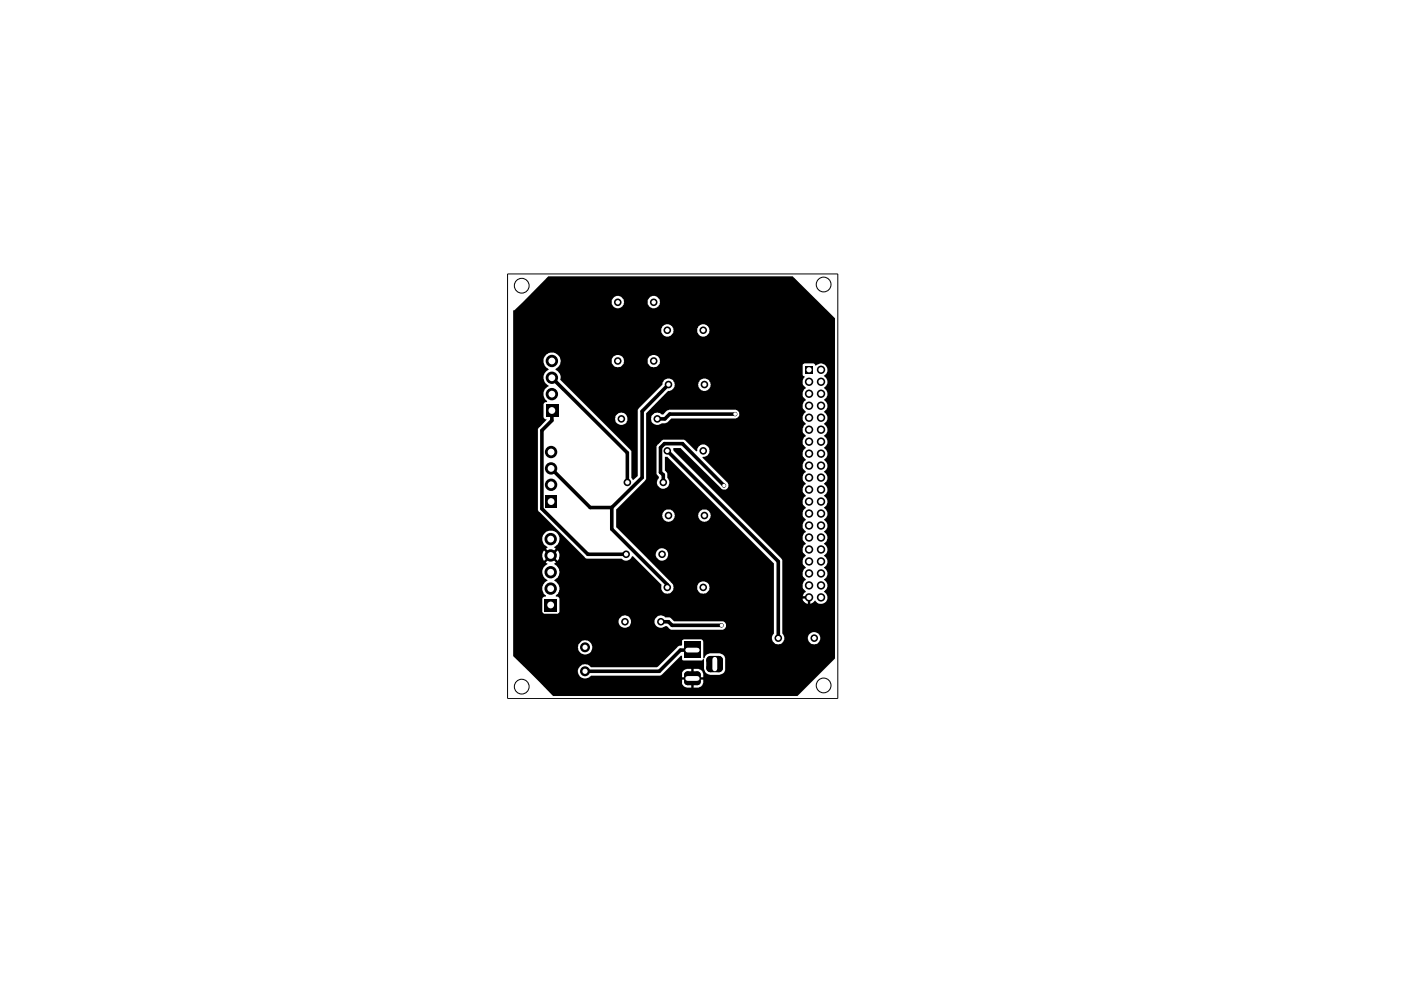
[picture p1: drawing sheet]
<svg xmlns="http://www.w3.org/2000/svg" width="297mm" height="210mm" viewBox="0 0 297 210" stroke-linecap="round" stroke-linejoin="round" font-family="sans-serif">
<g fill="#000">
<path d="M108.8 65.9l2-1.8h18.9a1.31 1.31 0 0 0 1.3 1.3 1.31 1.31 0 0 0 1.3-1.3h5v.4a1.32 1.32 0 0 0 2.1 .6 1.32 1.32 0 0 0 0-2.1 1.32 1.32 0 0 0-2.1 .6v.5h-5a1.31 1.31 0 0 0-1.3-1.3 1.31 1.31 0 0 0-1.3 1.3h-18.9l5.4-5.5h51.9l8.9 8.9v72.1l-7.9 8h-51.8l-2.9-3h30.2l.1 .6 .7 .5 2.7 .1a1.52 1.52 0 0 0 1-1v-.7h-2v1.7h-.5v-1.7h-2v.5h-30.2l-2.3-2.3h10.4a1.49 1.49 0 0 0 2 1.5l.5-.3 24.1 .1v-.8l-.3-.6-.7-.4h-1v1.7h-.5v-1.7h-1l-.6 .3-.4 .6v.8h-19.6l.3-.2h14.7l4.4-4.3 .2 .1v.7l.3 .2h3.9l.4-.3 .2 2.4a1.61 1.61 0 0 0 1.1 1h2.1l.6-.3 .4-.3 .2-.4-.1-2.7a1.24 1.24 0 0 0-1.1-.9h-2.1l-.6 .3-.7 .8-.1-3.6-.3-.4h-3.9l-.3 .2-.1 1.1-.8 .2-4.4 4.4h-14a1.52 1.52 0 0 0-1.7-.6 1.52 1.52 0 0 0-1.1 1.4h-10.4l-3.3-3.2v-1.9h13.7a1.54 1.54 0 0 0 1.8 1.6 1.54 1.54 0 0 0 1.2-2 1.54 1.54 0 0 0-2.1-.9l-.7 .7-.2 .6h-13.7v-5.4h22.3v.3a1.33 1.33 0 0 0 1.5 1 1.33 1.33 0 0 0 1.2-1.3h5v.3a1.33 1.33 0 0 0 2.2 .7h.4l.8 .7h11.1l.6-.6v-.6l-.5-.6h-10.5l-.9-.8h-1l-.2-.3-.5-.1-.9 .1-.5 .5-.1 .7h-5a1.31 1.31 0 0 0-2-1.2 1.3 1.3 0 0 0-.7 1.2h-22.3v-7h6.2l.2 1 .5 .4v.3l-.5 .1-.2 .3v2.8l.4 .4h2.8l.3-.2 .1-3a.63 .63 0 0 0-.7-.4l-.1-.2a1.74 1.74 0 0 0-.1-3l-.2-.3a1.89 1.89 0 0 0 1.1-1.7 1.89 1.89 0 0 0-1.1-1.7l.4-.4-1.1-1-1.1 1 .4 .3-.1 .1a1.86 1.86 0 0 0-.6 2.8l.7 .6-.1 .2a1.88 1.88 0 0 0-1 1.6h-6.2v-7h6.2l.3 1.1 1.1-1.1h.8l1 1.1a1.65 1.65 0 0 0 0-2.1l-1 1h-.8l-1-1-.3 .2-.1 .8h-6.2v-3.5h6.2a1.67 1.67 0 0 0 1.1 1.7v.2l-.4 .1 1.1 1.1 1.1-1.1-.4-.1 .1-.3a1.81 1.81 0 0 0 1-1.8 1.81 1.81 0 0 0-1.4-1.6 1.92 1.92 0 0 0-2.2 1.8h-6.2v-6.5h5.2l.1 .6 10.2 10h7.5a1.29 1.29 0 0 0 2.2-.5h.2l6.1 6.1-.1 1a1.36 1.36 0 0 0 1.5 .8 1.36 1.36 0 0 0 1.1-1.3h5v.5a1.34 1.34 0 0 0 2.1 .6 1.34 1.34 0 0 0 0-2.1 1.34 1.34 0 0 0-2.1 .6v.4h-5l-.1-.6-.5-.6-5.8-5.8h2.6l.1 .5a1.28 1.28 0 0 0 1.3 .9 1.28 1.28 0 0 0 1.2-1 1.28 1.28 0 0 0-.9-1.6 1.28 1.28 0 0 0-1.6 1l-.1 .2h-2.6l-5.8-5.7v-2.5h9.8l.1 .3a1.32 1.32 0 0 0 1.4 1.1 1.32 1.32 0 0 0 1.2-1.4h4.9l.1 .3a1.33 1.33 0 0 0 2.2 .7 1.33 1.33 0 0 0-.5-2.3 1.59 1.59 0 0 0-1.5 .5l-.3 .8h-4.9a1.83 1.83 0 0 0-.9-1.3 1.59 1.59 0 0 0-1.5 .5l-.3 .8h-9.8v-1.3l6.3-6.2 .1-1.6h2.2l.2 .6a.62 .62 0 0 1 .3 .5 .62 .62 0 0 1-.3 .6v.9l.6 .7a1.28 1.28 0 0 0 1.7-.4 1.28 1.28 0 0 0-.1-1.7l-.1-1.1-.5-.5v-2.9h.6l22.5 22.6-.1 14.9a1.35 1.35 0 0 0-.2 1.6 1.32 1.32 0 0 0 2.1 .3l.4-.7v-.3h5l.1 .7a1.32 1.32 0 0 0 2.1 .3 1.34 1.34 0 0 0 0-2 1.38 1.38 0 0 0-2.2 1h-5l-.2-.7-.2-.2v-7.4h4.3l.3 .7 .8 .3v-1.1l-5.4 .1v-2.9h4.3l.1 .7 .6 .6-.5 .4-.2 .6 1.6 .1v1.5l1.1-.7a1.37 1.37 0 0 0 2.2 .4 1.37 1.37 0 0 0-.3-2.2l-.1-.1 .4-.3a1.43 1.43 0 0 0-.4-2.2 1.43 1.43 0 0 0 0-2.6l.1-.1a1.47 1.47 0 0 0 .5-1.8l-.6-.6a1.43 1.43 0 0 0 0-2.6l.1-.1a1.45 1.45 0 0 0-.1-2.4 1.43 1.43 0 0 0 0-2.5 1.32 1.32 0 0 0 .7-1.2 1.32 1.32 0 0 0-.6-1.2l-.1-.2 .1-.1a1.45 1.45 0 0 0-.1-2.4 1.43 1.43 0 0 0 0-2.6l.1-.1a1.32 1.32 0 0 0 0-2.2l-.1-.2a1.43 1.43 0 0 0 0-2.5 1.43 1.43 0 0 0 0-2.6 1.41 1.41 0 0 0 .1-2.4v-.2a1.4 1.4 0 0 0-.1-2.5l.1-.1a1.32 1.32 0 0 0 0-2.2l-.1-.2 .1-.1a1.38 1.38 0 0 0 0-2.4v-.1a1.4 1.4 0 0 0-.1-2.5 1.41 1.41 0 0 0 .1-2.4v-.2a1.37 1.37 0 0 0 .3-2.1 1.37 1.37 0 0 0-2.1 .1l-.5-.6h-2l-.3 .3v2.2l.4 .3-.4 .9a1.49 1.49 0 0 0 .7 1.6l-.5 .3-.2 .6 .1 1 .6 .6-.5 .4a1.52 1.52 0 0 0 .5 2.2l-.5 .3-.2 .6 .1 .9 .6 .6-.6 .6a1.49 1.49 0 0 0 .6 2.1l-.6 .5a1.27 1.27 0 0 0 0 1.3l.6 .6-.6 .6a1.37 1.37 0 0 0 .6 2l-.1 .1a1.43 1.43 0 0 0 .1 2.4l-.5 .4-.2 .6a1.82 1.82 0 0 0 .7 1.6l-.5 .4-.2 .5 .1 1 .6 .6-.1 .1a1.43 1.43 0 0 0 .1 2.4l-.5 .4-.2 .6 .1 1 .6 .6-.6 .5a1.27 1.27 0 0 0 0 1.4l.6 .7-.6 .7-.1 .9 .7 .8-.1 .2a1.43 1.43 0 0 0 .1 2.4l-.5 .4-.2 .6 .1 .9 .6 .6-.1 .2a1.43 1.43 0 0 0 .1 2.4 1.52 1.52 0 0 0-.7 1.2h-4.3l-.1-5.6-23-22.9-.1-.5 1.7-.1 8.5 8.6 .3 .2 .9-.1 .3-.5v-.6l-.1-.3-5.4-5.4a1.38 1.38 0 0 0 1.5-1.1 1.38 1.38 0 0 0-1-1.6 1.45 1.45 0 0 0-1.7 1.5h-.1l-2.2-2.3-.4-.2h-4.5l-1.3 1.4v5.6h-2.2v-11.4h1l.1 .3a1.35 1.35 0 0 0 2.2 .6h.8l.4-.1 .8-.9h13.7l.7-.5 .1-.4-.2-.5-.6-.4h-14.2l-.4 .1-.8 .9-.4-.1a1.34 1.34 0 0 0-1.4-.2 1.34 1.34 0 0 0-.8 1.2h-1v-1.2l4.6-4.7a1.4 1.4 0 0 0 1.5-1.4h4.9l.1 .3a1.32 1.32 0 0 0 1.7 1 1.32 1.32 0 0 0 .8-1.8 1.32 1.32 0 0 0-2-.5l-.5 .6-.1 .4h-4.9l-.1-.4a1.34 1.34 0 0 0-2-.6l-.5 .6v.4l-5.3 5.4v14l-.9 .9-.4-.5v-5.7l-6.8-6.8h3.3l.1 .3a1.33 1.33 0 0 0 1.2 1 1.33 1.33 0 0 0 1.3-.9l-.1-.8a1.3 1.3 0 0 0-1.4-.9 1.3 1.3 0 0 0-1.1 1.3h-3.3l-8.3-8.3a1.89 1.89 0 0 0-1-2.1l.2-.3a2.1 2.1 0 0 0 .9-1.6h10.8v.5a1.38 1.38 0 0 0 1.5 .8 1.38 1.38 0 0 0 1.1-1.3h5v.5a1.35 1.35 0 0 0 2.1 .7 1.35 1.35 0 0 0 0-2.2 1.35 1.35 0 0 0-2.1 .6v.4h-5l-.1-.4a1.34 1.34 0 0 0-2-.6l-.5 .6v.4h-10.8a1.81 1.81 0 0 0-1.3-1.7 1.81 1.81 0 0 0-2 .7 1.66 1.66 0 0 0 .2 2.4l.5 .3v.2a1.79 1.79 0 0 0-1.1 1.9l.5 1 .6 .5-.1 .2a1.83 1.83 0 0 0-.4 2.9l.2 .3-.5 .1-.3 .4v2.8l.3 .3 .4 .2-1.9 1.9v16.9h-5.2v-37.8h31.4a1.31 1.31 0 0 0 1.3 1.4 1.31 1.31 0 0 0 1.3-1.4h5v.5a1.35 1.35 0 0 0 2 .7 1.35 1.35 0 0 0 .3-2 1.35 1.35 0 0 0-2 0l-.3 .4v.4h-5l-.1-.2a1.27 1.27 0 0 0-1.3-1.1 1.27 1.27 0 0 0-1.2 1.3h-31.4zM170.7 77.6h1.7v1.6h-1.7zM115.7 85.8h2.7v2.6h-2.7zM115.6 105h2.5v2.6h-2.5zM115.5 127h2.6v2.6h-2.6zM145.1 136.1h3.5v3.4h-3.5zM145.8 143.1h2v1.4h-2zM150.6 140h1.8v1.6h-1.8z"/>
<circle cx="117" cy="76.5" r="1.31"/>
<circle cx="131" cy="64.1" r=".8"/>
<circle cx="131" cy="76.5" r=".8"/>
<circle cx="138.6" cy="76.5" r=".8"/>
<circle cx="138.6" cy="64.1" r=".8"/>
<circle cx="141.5" cy="70" r=".8"/>
<circle cx="149.1" cy="70" r=".8"/>
<circle cx="174.1" cy="78.4" r=".89"/>
<circle cx="116.8" cy="95.8" r="1.31"/>
<circle cx="116.8" cy="99.3" r="1.31"/>
<circle cx="117" cy="83.6" r="1.31"/>
<circle cx="117" cy="80.1" r="1.31"/>
<circle cx="131.7" cy="88.8" r=".8"/>
<circle cx="139.4" cy="88.8" r=".8"/>
<circle cx="141.5" cy="95.6" r=".8"/>
<circle cx="141.7" cy="81.5" r=".8"/>
<circle cx="149.1" cy="95.6" r=".8"/>
<circle cx="149.4" cy="81.5" r=".8"/>
<circle cx="155.9" cy="87.8" r=".47"/>
<circle cx="171.5" cy="91.1" r=".89"/>
<circle cx="171.5" cy="83.5" r=".89"/>
<circle cx="171.5" cy="88.6" r=".89"/>
<circle cx="171.5" cy="96.2" r=".89"/>
<circle cx="171.5" cy="80.9" r=".89"/>
<circle cx="171.5" cy="93.6" r=".89"/>
<circle cx="171.5" cy="98.7" r=".89"/>
<circle cx="171.5" cy="86" r=".89"/>
<circle cx="174.1" cy="91.1" r=".89"/>
<circle cx="174.1" cy="96.2" r=".89"/>
<circle cx="174.1" cy="83.5" r=".89"/>
<circle cx="174.1" cy="88.6" r=".89"/>
<circle cx="174.1" cy="93.6" r=".89"/>
<circle cx="174.1" cy="80.9" r=".89"/>
<circle cx="174.1" cy="86" r=".89"/>
<circle cx="174.1" cy="98.7" r=".89"/>
<circle cx="116.8" cy="114.3" r="1.31"/>
<circle cx="116.8" cy="117.8" r="1.31"/>
<circle cx="116.8" cy="102.8" r="1.31"/>
<circle cx="132.8" cy="117.5" r=".8"/>
<circle cx="133" cy="102.3" r=".8"/>
<circle cx="140.4" cy="117.5" r=".8"/>
<circle cx="140.6" cy="102.3" r=".8"/>
<circle cx="141.7" cy="109.3" r=".8"/>
<circle cx="149.4" cy="109.3" r=".8"/>
<circle cx="153.5" cy="103" r=".47"/>
<circle cx="171.5" cy="103.8" r=".89"/>
<circle cx="171.5" cy="116.5" r=".89"/>
<circle cx="171.5" cy="119" r=".89"/>
<circle cx="171.5" cy="114" r=".89"/>
<circle cx="171.5" cy="101.3" r=".89"/>
<circle cx="171.5" cy="108.9" r=".89"/>
<circle cx="171.5" cy="106.3" r=".89"/>
<circle cx="171.5" cy="111.4" r=".89"/>
<circle cx="174.1" cy="103.8" r=".89"/>
<circle cx="174.1" cy="116.5" r=".89"/>
<circle cx="174.1" cy="119" r=".89"/>
<circle cx="174.1" cy="108.9" r=".89"/>
<circle cx="174.1" cy="114" r=".89"/>
<circle cx="174.1" cy="101.3" r=".89"/>
<circle cx="174.1" cy="106.3" r=".89"/>
<circle cx="174.1" cy="111.4" r=".89"/>
<circle cx="116.8" cy="121.3" r="1.31"/>
<circle cx="116.8" cy="124.8" r="1.31"/>
<circle cx="124" cy="137.2" r="1.06"/>
<circle cx="132.5" cy="131.8" r=".8"/>
<circle cx="140.1" cy="131.8" r=".8"/>
<circle cx="141.5" cy="124.5" r=".8"/>
<circle cx="149.1" cy="124.5" r=".8"/>
<circle cx="153" cy="132.6" r=".47"/>
<circle cx="165" cy="135.3" r=".8"/>
<circle cx="171.5" cy="121.6" r=".89"/>
<circle cx="171.5" cy="126.7" r=".89"/>
<circle cx="171.5" cy="124.1" r=".89"/>
<circle cx="172.6" cy="135.3" r=".8"/>
<circle cx="174.1" cy="121.6" r=".89"/>
<circle cx="174.1" cy="126.7" r=".89"/>
<circle cx="174.1" cy="124.1" r=".89"/>
<circle cx="124" cy="142.3" r="1.06"/>
</g>
<path d="M116.8 99.3l8.3 8.3h4.6M117 87v2.2l-2.1 2.1v16.6l9.7 9.6h8.2M117 80.1l16 15.9v6.3M141.5 95.6l23.5 23.4v16.3M141.7 81.5l-5.6 5.7v14.1l-6.4 6.3M155.9 87.8h-13.9l-1 1h-1.6M129.7 107.6v4.6l11.8 11.8v.5M140.6 102.3v-1.6l-.6-.5v-5.3l.9-.8h3.8l8.8 8.9M140.1 131.8h1.6l.8 .8h10.5M146.8 137.8h-2.5l-4.5 4.5h-15.8" fill="none" stroke="#000" stroke-width=".76"/>
<g fill="none" stroke="#000" stroke-width=".21">
<path d="M107.6 58.1h70v90h-70z"/>
<circle cx="110.6" cy="60.6" r="1.57"/>
<circle cx="174.6" cy="60.3" r="1.57"/>
<circle cx="110.6" cy="145.6" r="1.57"/>
<circle cx="174.6" cy="145.3" r="1.57"/>
</g>
<path d="M145.8 143.1h2v1.4h-2z" fill="none" stroke="#000" stroke-width="1.5"/>
<path d="M150.6 140h1.8v1.6h-1.8z" fill="none" stroke="#000" stroke-width="1.8"/>
<g fill="#fff">
<circle cx="141.7" cy="109.3" r=".47"/>
<circle cx="149.4" cy="109.3" r=".47"/>
<circle cx="133" cy="102.3" r=".47"/>
<circle cx="140.6" cy="102.3" r=".47"/>
<circle cx="141.5" cy="95.6" r=".47"/>
<circle cx="149.1" cy="95.6" r=".47"/>
<circle cx="117" cy="87" r=".72"/>
<circle cx="117" cy="83.6" r=".72"/>
<circle cx="117" cy="80.1" r=".72"/>
<circle cx="117" cy="76.5" r=".72"/>
<circle cx="131" cy="76.5" r=".47"/>
<circle cx="131.7" cy="88.8" r=".47"/>
<circle cx="131" cy="64.1" r=".47"/>
<circle cx="138.6" cy="64.1" r=".47"/>
<circle cx="141.5" cy="70" r=".47"/>
<circle cx="149.1" cy="70" r=".47"/>
<circle cx="171.5" cy="78.4" r=".55"/>
<circle cx="171.5" cy="80.9" r=".55"/>
<circle cx="141.7" cy="81.5" r=".47"/>
<circle cx="149.4" cy="81.5" r=".47"/>
<circle cx="138.6" cy="76.5" r=".47"/>
<circle cx="139.4" cy="88.8" r=".47"/>
<circle cx="174.1" cy="78.4" r=".55"/>
<circle cx="174.1" cy="80.9" r=".55"/>
<circle cx="171.5" cy="83.5" r=".55"/>
<circle cx="174.1" cy="83.5" r=".55"/>
<circle cx="116.8" cy="106.3" r=".72"/>
<circle cx="116.8" cy="102.8" r=".72"/>
<circle cx="116.8" cy="99.3" r=".72"/>
<circle cx="116.8" cy="95.8" r=".72"/>
<circle cx="171.5" cy="86" r=".55"/>
<circle cx="174.1" cy="86" r=".55"/>
<circle cx="171.5" cy="88.6" r=".55"/>
<circle cx="174.1" cy="88.6" r=".55"/>
<circle cx="171.5" cy="91.1" r=".55"/>
<circle cx="174.1" cy="91.1" r=".55"/>
<circle cx="171.5" cy="93.6" r=".55"/>
<circle cx="174.1" cy="93.6" r=".55"/>
<circle cx="171.5" cy="96.2" r=".55"/>
<circle cx="174.1" cy="96.2" r=".55"/>
<circle cx="171.5" cy="98.7" r=".55"/>
<circle cx="174.1" cy="98.7" r=".55"/>
<circle cx="171.5" cy="101.3" r=".55"/>
<circle cx="174.1" cy="101.3" r=".55"/>
<circle cx="171.5" cy="103.8" r=".55"/>
<circle cx="174.1" cy="103.8" r=".55"/>
<circle cx="171.5" cy="106.3" r=".55"/>
<circle cx="174.1" cy="106.3" r=".55"/>
<circle cx="171.5" cy="108.9" r=".55"/>
<circle cx="174.1" cy="108.9" r=".55"/>
<circle cx="171.5" cy="111.4" r=".55"/>
<circle cx="174.1" cy="111.4" r=".55"/>
<circle cx="171.5" cy="114" r=".55"/>
<circle cx="174.1" cy="114" r=".55"/>
<circle cx="171.5" cy="116.5" r=".55"/>
<circle cx="174.1" cy="116.5" r=".55"/>
<circle cx="171.5" cy="119" r=".55"/>
<circle cx="174.1" cy="119" r=".55"/>
<circle cx="171.5" cy="121.6" r=".55"/>
<circle cx="174.1" cy="121.6" r=".55"/>
<circle cx="171.5" cy="124.1" r=".55"/>
<circle cx="174.1" cy="124.1" r=".55"/>
<circle cx="171.5" cy="126.7" r=".55"/>
<circle cx="174.1" cy="126.7" r=".55"/>
<circle cx="165" cy="135.3" r=".47"/>
<circle cx="172.6" cy="135.3" r=".47"/>
</g>
<path d="M145.8 137.8h2M151.6 139.8v2M145.8 143.8h2" fill="none" stroke="#fff" stroke-width="1"/>
<g fill="#fff">
<circle cx="141.5" cy="124.5" r=".47"/>
<circle cx="149.1" cy="124.5" r=".47"/>
<circle cx="116.8" cy="128.3" r=".72"/>
<circle cx="116.8" cy="124.8" r=".72"/>
<circle cx="116.8" cy="121.3" r=".72"/>
<circle cx="116.8" cy="117.8" r=".72"/>
<circle cx="116.8" cy="114.3" r=".72"/>
<circle cx="132.8" cy="117.5" r=".47"/>
<circle cx="140.4" cy="117.5" r=".47"/>
<circle cx="132.5" cy="131.8" r=".47"/>
<circle cx="140.1" cy="131.8" r=".47"/>
<circle cx="124" cy="142.3" r=".55"/>
<circle cx="124" cy="137.2" r=".55"/>
<circle cx="155.9" cy="87.8" r=".38"/>
<circle cx="153.5" cy="103" r=".38"/>
<circle cx="153" cy="132.6" r=".38"/>
</g>
</svg>
